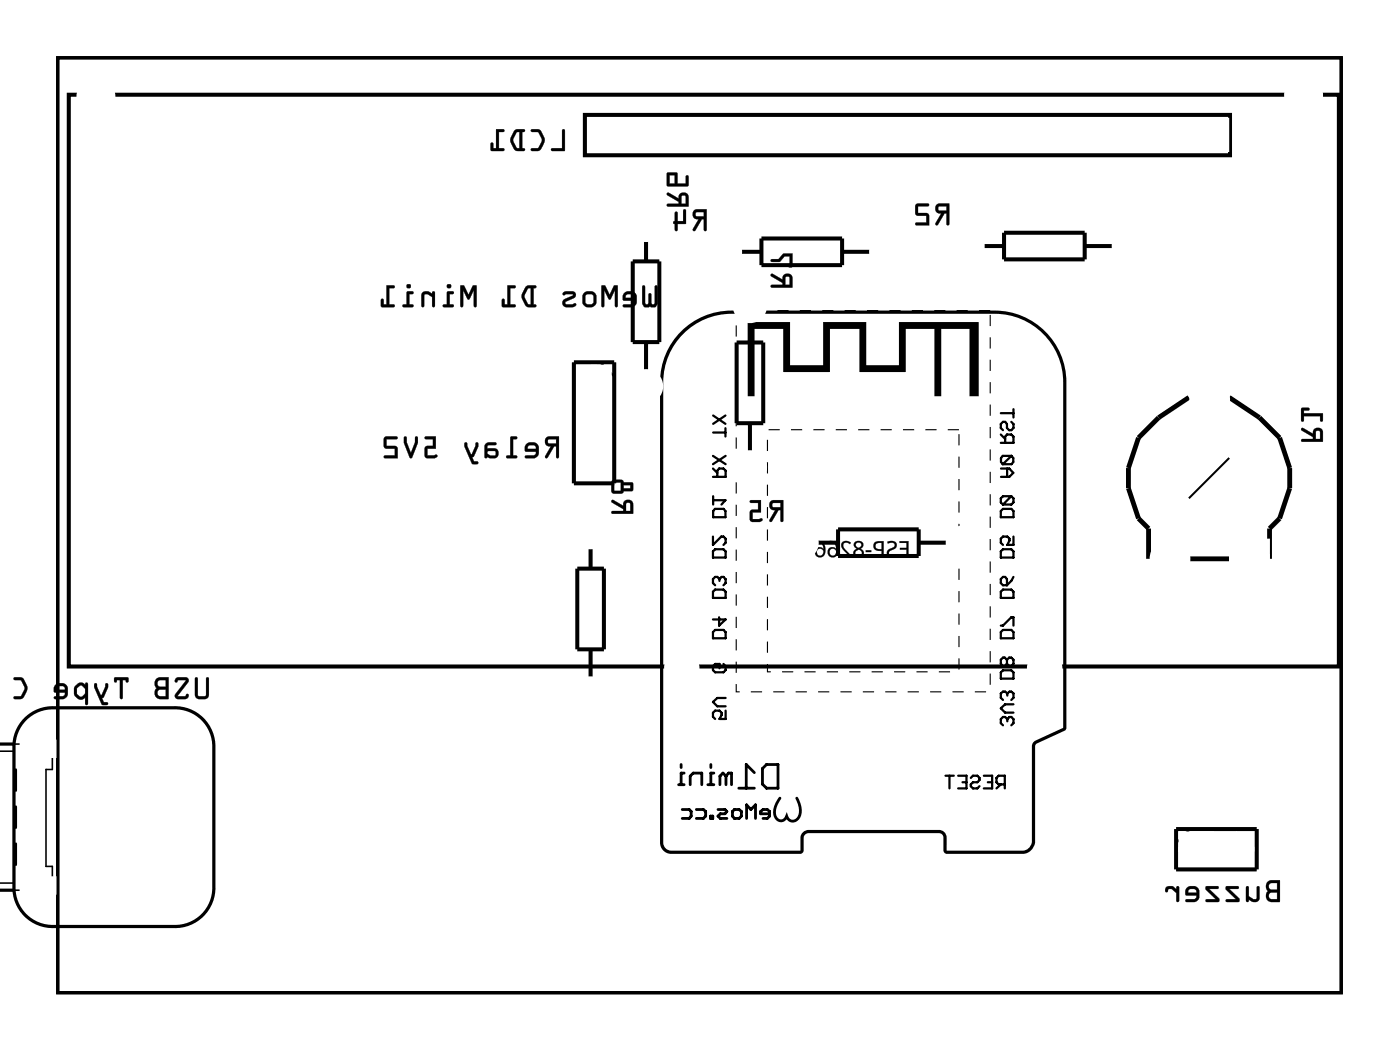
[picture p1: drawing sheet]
<svg xmlns="http://www.w3.org/2000/svg" width="88mm" height="66mm" viewBox="0 0 88 66" stroke-linecap="round" stroke-linejoin="round" font-family="sans-serif">
<path d="M3.6 3.6h80.9v58.9h-80.9zM-.1 46.8h1M-.1 56h1M1.6 45.3a2.44 2.44 0 0 1 1.8-.7h7.6a2.44 2.44 0 0 1 2.5 2.5v8.7a2.44 2.44 0 0 1-2.5 2.5h-7.6a2.44 2.44 0 0 1-2.5-2.5v-8.7a2.44 2.44 0 0 1 .7-1.8z" fill="none" stroke="#000" stroke-width=".2"/>
<g fill="#000">
<path d="M47.1 20.3h2.7v2.7h2.1v-2.7h2.7v2.7h2v-2.7h5.1v4.6h-.6v-4.2h-1.8v4.2h-.4v-4.2h-1.8v2.7h-3v-2.7h-1.8v2.7h-3v-2.7h-1.8v4.2h-.4z"/>
<path d="M35.4 8.2v1.1h-.6v.2h.8v-1.3zM33.5 8.2v.1h.4l.2 .5-.2 .5-.5 .1 .1 .1h.4a.81 .81 0 0 0 .4-.9l-.3-.4zM32.6 8.3h.1v1h-.2l-.2-.4zM32.4 8.2a.82 .82 0 0 0 0 1.2l.6 .1 .1-.1-.2-.1v-1h.1l.1-.1-.5-.1zM31.3 8.1v1.2h-.2v-.3h-.1l-.1 .5h.8v-.2h-.3v-1h.3l.1-.1z"/>
<path d="M35.4 8.2v1.1h-.6a.1 .1 0 0 0-.1 .1 .1 .1 0 0 0 .1 .1h.8v-1.3zM35.4 8.2h.2v1.3h-.8v-.2h.6zM33.5 8.2v.1l.4 .1 .2 .4-.2 .5h-.4a.1 .1 0 0 0-.1 .1 .1 .1 0 0 0 .1 .1l.6-.1 .2-.6-.3-.6zM33.5 8.2h.5l.3 .4a.8 .8 0 0 1-.4 .9h-.4v-.1l.4-.1 .2-.5-.2-.5h-.4zM32.5 8.4l.2-.1v1h-.2l-.2-.4v-.2zM32.6 8.3l-.3 .6 .2 .4h.2v-1zM32.4 8.2l-.3 .5 .1 .3 .3 .5h.5a.1 .1 0 0 0 .1-.1 .11 .11 0 0 0-.2-.1v-1h.2v-.1l-.5-.1zM32.4 8.2l.2-.1 .5 .1-.1 .1h-.1v1l.2 .1-.1 .1h-.5l-.1-.1-.2-.6zM31.3 8.1v1.2h-.2v-.2a.1 .1 0 0 0-.1-.1 .1 .1 0 0 0-.1 .1l.1 .4h.7a.1 .1 0 0 0 .1-.1 .1 .1 0 0 0-.1-.1h-.3v-1h.3a.1 .1 0 0 0 .1-.1 .1 .1 0 0 0-.1-.1zM31.3 8.1l.5 .1-.1 .1h-.3v1h.3v.2l-.8-.1 .1-.4h.1v.3h.2z"/>
<path d="M40.5 18v1.1l.1 .2h.7l.1-.2v-1.1h-.1l-.1 .1v1.1l-.2-.1v-.6h-.1v.6l-.2 .1-.1-1.1zM39.5 18.6l.3-.1 .1 .3h-.5zM39.3 18.4l-.1 .3 .1 .2h.6v.1l-.1 .2h-.5v.1h.5l.3-.2a.63 .63 0 0 0-.2-.7l-.3-.1zM37.9 18v1.3l.2-.1v-.9l.3 .6 .3-.6v.9l.2 .1v-1.3h-.2l-.3 .6-.3-.6zM36.9 18.6l.3-.1 .2 .1v.4l-.1 .1-.3 .1-.1-.1zM36.8 18.4l-.1 .3v.3l.1 .2 .5 .1 .2-.2a.63 .63 0 0 0-.1-.7l-.4-.1zM35.5 18.4v.2l.2-.1h.4l-.5 .3a.27 .27 0 0 0-.2 .3 .27 .27 0 0 0 .3 .2l.6-.1-.1-.1-.1 .1-.5-.1 .1-.1 .4-.2a.23 .23 0 0 0 .2-.3 .23 .23 0 0 0-.2-.2h-.5zM33.3 18.2l.1-.1v1.1l-.2-.1-.2-.4zM33.1 18.1a.82 .82 0 0 0 0 1.2h.6l.1-.1h-.2v-1.1h.2v-.1h-.5zM32 18v1.2h-.2v-.3l-.1-.1-.1 .5h.8v-.1h-.3v-1.1h.3l.1-.1zM29 18v1.3l.2-.1v-.9l.3 .6 .3-.6v.9l.2 .1v-1.3h-.2l-.3 .6-.3-.6zM28.1 18a.15 .15 0 0 0 .3 0 .15 .15 0 0 0-.3 0zM28.2 18.4v.8h-.3v.1h.6l.1-.1h-.3v-.7h.2l.1-.1zM26.6 18.4l-.1 .2 .1 .7h.1v-.7l.1-.1 .4 .2v.6h.2v-.9h-.2v.1l-.3-.2zM25.6 18a.15 .15 0 0 0 .3 0 .15 .15 0 0 0-.3 0zM25.6 18.4v.8h-.2v.1h.6v-.1h-.2v-.7h.2v-.1zM24.4 18l-.1 1.2h-.1v-.3l-.2-.1v.5h.8v-.1h-.3v-1.1h.3l.1-.1z"/>
<path d="M40.5 18l-.1 1.1 .2 .2h.7l.1-.2v-1a.1 .1 0 0 0-.1-.1 .1 .1 0 0 0-.1 .1v1.1l-.2-.1v-.6a.1 .1 0 0 0-.1-.1 .1 .1 0 0 0-.1 .1l.1 .6-.2 .1-.1-1.1zM40.5 18l.1 .1 .1 1.1 .2-.1v-.6h.1v.6l.2 .1 .1-1.1v-.1h.1v1.1l-.1 .2h-.7l-.1-.2zM39.5 18.6l.3-.1 .1 .3h-.5zM39.5 18.6l-.1 .2h.5l-.1-.3zM39.3 18.4l-.1 .3 .1 .2h.6l-.1 .2-.5 .1a.1 .1 0 0 0-.1 0 .1 .1 0 0 0 .1 .1h.5l.3-.2a.64 .64 0 0 0-.2-.7l-.3-.1zM39.3 18.4l.3-.1a.41 .41 0 0 1 .5 .4v.4l-.1 .2h-.7v-.1h.5l.1-.2v-.1h-.6l-.1-.2zM37.9 18v1.2a.1 .1 0 0 0 .1 .1 .1 .1 0 0 0 .1-.1v-.9l.3 .6 .3-.6v.9a.1 .1 0 0 0 .1 .1 .1 .1 0 0 0 .1-.1v-1.2h-.2l-.3 .6-.3-.6zM37.9 18h.2l.3 .6 .3-.6h.2v1.3l-.2-.1v-.9l-.3 .6-.3-.6v.9l-.2 .1zM36.9 18.6l.3-.1 .2 .1v.4l-.1 .1-.3 .1-.1-.1zM36.9 18.6v.5l.1 .1h.3l.1-.2v-.4l-.2-.1zM36.8 18.4l-.1 .3v.3l.1 .3h.5l.3-.2a.64 .64 0 0 0-.2-.7l-.4-.1zM36.8 18.4l.2-.1a.41 .41 0 0 1 .6 .4l-.1 .5-.2 .1h-.3l-.3-.2v-.4zM35.5 18.4v.2l.2-.1h.4l-.5 .3a.28 .28 0 0 0-.2 .3 .28 .28 0 0 0 .3 .2h.4l.2-.1a.14 .14 0 0 0-.1-.1 .14 .14 0 0 0-.1 .1l-.4-.1h-.1l.5-.3a.23 .23 0 0 0 .2-.3 .23 .23 0 0 0-.2-.2h-.5zM35.5 18.4h.1l.5-.1a.22 .22 0 0 1 .2 .2 .22 .22 0 0 1-.2 .3l-.4 .2-.1 .1 .5 .1 .1-.1 .1 .1-.6 .1a.27 .27 0 0 1-.3-.2 .27 .27 0 0 1 .2-.3l.5-.3h-.4l-.2 .1zM33.2 18.2l.2-.1v1.1l-.2-.1-.1-.3v-.3zM33.3 18.1l-.3 .6 .2 .4 .2 .1v-1.1zM33.1 18l-.2 .6v.2l.3 .5h.5a.1 .1 0 0 0 .1-.1 .1 .1 0 0 0-.1 0l-.1-1.1h.2v-.1h-.5zM33.1 18.1l.2-.1h.5v.1h-.2v1.1h.2l-.1 .1h-.5l-.1-.1-.2-.5zM32 18v1.2h-.2v-.3a.1 .1 0 0 0-.1-.1 .1 .1 0 0 0-.1 .1l.1 .4h.7a.1 .1 0 0 0 .1-.1 .1 .1 0 0 0-.1 0h-.3v-1.1h.3a.1 .1 0 0 0 .1 0 .1 .1 0 0 0-.1-.1zM32 18h.5l-.1 .1h-.3v1.1h.3v.1h-.8l.1-.5 .1 .1v.3h.2zM29 18v1.2a.1 .1 0 0 0 .1 .1 .1 .1 0 0 0 .1-.1v-.9l.3 .6 .3-.6v.9a.1 .1 0 0 0 .1 .1 .1 .1 0 0 0 .1-.1v-1.2h-.2l-.3 .6-.3-.6zM29 18h.2l.3 .6 .3-.6h.2v1.3l-.1-.1-.1-.9-.3 .6-.3-.6v.9l-.2 .1zM28.1 18a.15 .15 0 0 0 .3 0 .15 .15 0 0 0-.3 0zM28.2 18a.13 .13 0 0 1 .2 0 .13 .13 0 0 1-.2 0zM28.2 18.4v.8h-.2a.1 .1 0 0 0-.1 0 .1 .1 0 0 0 .1 .1h.5a.1 .1 0 0 0 .1-.1 .1 .1 0 0 0-.1 0h-.2v-.7h.2a.1 .1 0 0 0 .1-.1 .1 .1 0 0 0-.1-.1zM28.2 18.4h.4l-.1 .1h-.2v.7h.3l-.1 .1h-.6v-.1h.3zM26.6 18.4l-.1 .2v.6a.1 .1 0 0 0 .1 .1 .1 .1 0 0 0 .1 0v-.7l.2-.1 .3 .2v.5a.1 .1 0 0 0 .1 .1 .1 .1 0 0 0 .1-.1v-.8h-.2v.1l-.3-.2zM26.6 18.4h.4l.2 .1v-.1h.2v.9h-.2v-.6l-.3-.2-.2 .1v.7h-.1l-.1-.7zM25.6 18a.15 .15 0 0 0 .3 0 .15 .15 0 0 0-.3 0zM25.6 18a.15 .15 0 0 1 .3 0 .15 .15 0 0 1-.3 0zM25.6 18.4v.8h-.2a.1 .1 0 0 0-.1 0 .1 .1 0 0 0 .1 .1h.6a.1 .1 0 0 0 .1-.1 .1 .1 0 0 0-.1 0h-.2v-.7h.2a.1 .1 0 0 0 .1-.1 .1 .1 0 0 0-.1-.1zM25.6 18.4h.4v.1h-.2v.7h.2v.1h-.6v-.1h.2zM24.3 18v1.2h-.1v-.3a.1 .1 0 0 0-.1-.1 .1 .1 0 0 0-.1 .1v.4h.8a.1 .1 0 0 0 .1-.1 .1 .1 0 0 0-.1 0h-.3v-1.1h.3a.1 .1 0 0 0 .1 0 .1 .1 0 0 0-.1-.1zM24.4 18h.5l-.1 .1h-.3v1.1h.3v.1h-.8l.1-.5 .1 .1v.3h.2z"/>
<path d="M43 12.3l.2 .1v.4h-.3zM42.9 12.3v.5h.3v-.4zM42 12.1v.2l.8 .4v.1h-.7a.1 .1 0 0 0-.1 .1 .1 .1 0 0 0 .1 .1h1.3v-.6a.32 .32 0 0 0-.4-.3 .32 .32 0 0 0-.2 .4l-.7-.4zM42 12.2l.8 .3a.31 .31 0 0 1 .2-.4 .31 .31 0 0 1 .4 .3v.6h-1.3l-.1-.1 .1-.1h.7v-.1l-.8-.4zM42.2 11h.3v.6h-.3zM42.2 11v.6h.3v-.6zM42 10.9v.7l.1 .1h1.2l.1-.6a.1 .1 0 0 0-.1-.1 .1 .1 0 0 0-.1 .1v.5h-.5v-.7zM42 10.9h.7v.7h.5v-.5l.1-.1 .1 .7h-1.3z"/>
<path d="M43 12.3l.2 .1v.4h-.3zM42 12.2v.1l.8 .4v.1h-.7l-.1 .1 .1 .1h1.3v-.6a.32 .32 0 0 0-.4-.3 .32 .32 0 0 0-.2 .4zM42.2 11h.3v.6h-.3zM42 10.9l.1 .8h1.3l-.1-.7-.1 .1v.5h-.5v-.7z"/>
<path d="M43.8 13.4l.5-.1v.3h-.4zM43.7 13.3a.32 .32 0 0 0 0 .3 .32 .32 0 0 0 .3 .2l-.4 .7h.2l.4-.7h.1v.7h.2v-1.3h-.6zM42.5 13.3v.6l-.1 .1 .1 .1v.4h.1h.1v-.4h.5v-.8l-.1-.1h-.1v.7h-.3v-.5z"/>
<path d="M43.9 13.4l.4-.1v.3h-.4zM43.8 13.4l.1 .2h.4v-.3zM43.7 13.2a.33 .33 0 0 0 0 .4 .33 .33 0 0 0 .3 .2l-.4 .6a.1 .1 0 0 0 .1 .1 .1 .1 0 0 0 .1 0l.4-.7h.1v.7a.1 .1 0 0 0 .1 .1 .1 .1 0 0 0 .1-.1v-1.3h-.6zM43.7 13.3l.8-.1v1.3h-.2v-.7h-.1l-.4 .7h-.1l.3-.7a.32 .32 0 0 1-.3-.2 .32 .32 0 0 1 0-.3zM42.5 13.3v.6l-.1 .1 .1 .1v.4a.1 .1 0 0 0 .1 .1 .1 .1 0 0 0 .1-.1v-.4h.5v-.8a.1 .1 0 0 0-.1-.1 .1 .1 0 0 0-.1 .1v.6h-.3v-.5zM42.5 13.4h.2v.5h.3l.1-.7 .1 .1v.8h-.5v.4h-.1h-.1v-.4l-.1-.1 .1-.1z"/>
<path d="M43.3 20.8a4.3 4.3 0 0 0-1.5 3.3v28.9l.1 .3 .1 .2h.3h8.1l.1-1 .2-.2 .2-.1h8.3l.4 .3v1h4.8h.3l.2-.2 .1-.3v-6.2l.2-.2 1.8-.8v-21.7a4.3 4.3 0 0 0-4.3-4.3h-16.6a4.3 4.3 0 0 0-2.8 1zM43.2 20.6a4.5 4.5 0 0 1 2.9-1.1h16.6a4.5 4.5 0 0 1 4.5 4.6v21.7l-.1 .2-1.9 .9v6.1a.83 .83 0 0 1-.8 .7h-4.8l-.2-.2v-.9l-.2-.2h-8.3l-.2 .2-.1 .9-.2 .2h-8.1a.71 .71 0 0 1-.7-.7v-28.9a4.5 4.5 0 0 1 1.6-3.5z"/>
<path d="M49.5 17.4l.2 .1v.4h-.2zM49.5 17.4v.5h.3l-.1-.4zM48.6 17.3v.1l.7 .4v.1h-.7a.1 .1 0 0 0-.1 .1 .1 .1 0 0 0 .1 .1h1.3v-.6a.32 .32 0 0 0-.3-.3 .32 .32 0 0 0-.3 .4l-.6-.4zM48.6 17.3l.7 .3a.31 .31 0 0 1 .2-.4 .31 .31 0 0 1 .4 .3v.6h-1.3v-.2h.7v-.1l-.7-.4zM48.6 16.3v.2h.5l.3-.4h.3v.6a.11 .11 0 0 0 .1 .1 .11 .11 0 0 0 .1 0v-.8h-.6l-.3 .3zM48.6 16.3h.4l.4-.3h.5v.8a.1 .1 0 0 1-.1 0 .1 .1 0 0 1 0-.1v-.6h-.4l-.3 .4h-.5z"/>
<path d="M49.5 17.4l.2 .1v.4h-.2zM48.6 17.3v.1l.7 .4v.1h-.7v.2h1.3v-.6a.32 .32 0 0 0-.3-.3 .32 .32 0 0 0-.3 .4zM48.6 16.3v.2h.5l.3-.4h.3v.6a.09 .09 0 0 0 0 .1 .09 .09 0 0 0 .1 0h.1v-.8h-.6l-.3 .3z"/>
<path d="M59.1 13h.5v.3h-.4zM59 12.9a.32 .32 0 0 0-.1 .4 .32 .32 0 0 0 .4 .1l-.4 .7h.2l.4-.7h.1v.7l.1 .1 .1-1.4h-.6zM57.7 12.9v.6l.1 .1h.6v.4h-.7v.1l.8 .1v-.7l-.7-.1v-.4h.6l.1-.1z"/>
<path d="M59.1 13h.5v.3l-.4-.1zM59.1 13l.1 .3h.4v-.3zM59 12.9a.33 .33 0 0 0-.1 .4 .33 .33 0 0 0 .4 .1l-.4 .6a.11 .11 0 0 0 .1 .2 .1 .1 0 0 0 .1-.1l.4-.7h.1v.7a.1 .1 0 0 0 .1 .1 .1 .1 0 0 0 .1-.1v-1.3h-.6zM59 12.9l.8-.1-.1 1.4-.1-.1v-.7h-.1l-.4 .7h-.2l.4-.7a.32 .32 0 0 1-.3-.1 .32 .32 0 0 1 0-.4zM57.7 12.9v.6l.7 .1v.4h-.7a.1 .1 0 0 0-.1 .1 .1 .1 0 0 0 .1 .1h.8v-.7l-.7-.1v-.4h.6a.1 .1 0 0 0 .1-.1 .1 .1 0 0 0-.1-.1zM57.7 12.9h.8l-.1 .1h-.6v.4l.7 .1v.7l-.8-.1v-.1h.7v-.4h-.6l-.1-.1z"/>
<path d="M3.6 3.6v58.9h80.9v-58.9zM3.6 3.6h80.9v58.9h-80.9z"/>
<path d="M34.5 27.7l.5-.1v.3h-.4zM34.4 27.5a.32 .32 0 0 0 0 .4 .32 .32 0 0 0 .3 .2l-.4 .7h.2l.4-.7h.1v.7h.2v-1.3h-.6zM33.3 28.1l.4-.1 .1 .3h-.6zM33.2 27.9l-.1 .3v.2h.7v.1l-.2 .2h-.5v.1h.6l.2-.2a.63 .63 0 0 0-.2-.7l-.3-.1zM32.2 27.5l-.1 1.2h-.2v.1h.6l.1-.1h-.3v-1.1h.2l.1-.1zM30.7 28.4h.5v.2l-.3 .1-.2-.1zM30.6 27.9l-.1 .2v.7h.6a.32 .32 0 0 0 .3-.3 .32 .32 0 0 0-.3-.3h-.4v-.1l.1-.1h.4v-.1zM29.3 27.9v.2l.4 1.1h.4v-.1l-.2-.1-.2-.2 .2-.1 .2-.6v-.2h-.1l-.3 .7-.3-.7zM26.8 27.5v.1h.5v.5h-.5v.6l.1 .1h.5l.1-.1v-.1l-.6 .1v-.5h.6v-.7zM25.5 27.5l-.1 .4 .4 .9h.1l.4-.9v-.4h-.1l-.1 .3-.2 .7-.3-.7v-.3zM24.2 27.5v.6l.2 .1h.5v.5h-.6l-.1 .1h.9l-.1-.7h-.6v-.5h.6v-.1z"/>
<path d="M34.5 27.7l.5-.1v.3h-.4zM34.5 27.7l.1 .2h.4v-.3zM34.4 27.5a.33 .33 0 0 0-.1 .4 .33 .33 0 0 0 .4 .2l-.4 .6a.1 .1 0 0 0 .1 .1 .1 .1 0 0 0 .1 0l.4-.7h.1v.7a.1 .1 0 0 0 .1 .1 .1 .1 0 0 0 .1-.1v-1.3h-.6zM34.4 27.6l.8-.1v1.3h-.2v-.7h-.1l-.4 .7h-.2l.4-.7a.32 .32 0 0 1-.3-.2 .32 .32 0 0 1 0-.3zM33.3 28.1l.4-.1 .1 .3h-.6zM33.3 28.1l-.1 .2h.6l-.1-.3zM33.2 27.9l-.1 .3v.2h.7l-.1 .2-.5 .1a.1 .1 0 0 0-.1 .1 .1 .1 0 0 0 .1 .1l.5-.1 .2-.2a.64 .64 0 0 0-.2-.7l-.3-.1zM33.2 28l.2-.1a.41 .41 0 0 1 .5 .3v.4l-.1 .2h-.7v-.1h.5l.2-.2v-.1h-.7v-.2zM32.2 27.5l-.1 1.2h-.1a.1 .1 0 0 0-.1 .1 .1 .1 0 0 0 .1 .1h.5a.1 .1 0 0 0 .1-.1 .1 .1 0 0 0-.1-.1h-.2v-1.1l.2 .1a.1 .1 0 0 0 .1-.1 .1 .1 0 0 0-.1-.1zM32.2 27.5h.4l-.1 .1h-.2v1.1h.3l-.1 .1h-.6v-.1h.3zM30.7 28.4h.5v.2l-.3 .1-.2-.1zM30.7 28.4v.2l.2 .1 .3-.1v-.2zM30.6 27.9l-.1 .2v.7a.09 .09 0 0 0 .1 .1 .09 .09 0 0 0 .1-.1l.4 .1a.33 .33 0 0 0 .3-.4 .33 .33 0 0 0-.3-.3h-.4v-.1l.5-.1a.1 .1 0 0 0 .1-.1 .1 .1 0 0 0-.1-.1zM30.6 27.9h.6v.1h-.4l-.1 .1v.1h.4a.31 .31 0 0 1 .3 .3 .31 .31 0 0 1-.3 .3h-.6v-.7zM29.3 27.9l-.1 .2 .5 1.1h.3a.1 .1 0 0 0 .1-.1 .1 .1 0 0 0-.1-.1h-.1l-.2-.2 .2-.1 .2-.8a.1 .1 0 0 0-.1-.1 .1 .1 0 0 0-.1 .1l-.2 .7-.3-.7zM29.3 27.9h.1l.3 .7 .3-.7h.1v.2l-.2 .6-.2 .1 .2 .3h.2v.1h-.4l-.4-1.1zM26.8 27.5v.1h.5v.5h-.5v.6l.1 .2 .6-.1a.09 .09 0 0 0 .1-.1 .11 .11 0 0 0-.2-.1l-.5 .1v-.5l.6 .1v-.8zM26.8 27.5h.7v.7h-.6v.5l.6-.1v.2h-.6l-.1-.1v-.6h.5v-.5h-.5zM25.5 27.5l-.1 .4 .5 1 .4-1v-.3a.1 .1 0 0 0-.1-.1 .1 .1 0 0 0-.1 .1v.2l-.2 .7-.3-.7v-.3zM25.5 27.5h.1v.3l.3 .7 .3-.7v-.3h.1v.4l-.4 .9h-.1l-.4-.9zM24.2 27.5v.7h.7v.5h-.6a.1 .1 0 0 0-.1 .1 .1 .1 0 0 0 .1 .1h.8l-.1-.8h-.6v-.5l.6 .1a.1 .1 0 0 0 .1-.1 .1 .1 0 0 0-.1-.1zM24.2 27.5h.8v.1h-.7v.5h.7l.1 .7h-.9l.1-.1h.6v-.5h-.5l-.2-.1z"/>
<path d="M39.5 31.7h.2v.5h-.3zM39.5 31.7l-.1 .5h.3v-.5zM38.5 31.5v.1l.8 .4v.2h-.7a.1 .1 0 0 0-.1 .1 .1 .1 0 0 0 .1 .1l1.3-.1v-.6a.32 .32 0 0 0-.4-.2 .32 .32 0 0 0-.2 .3l-.7-.3zM38.5 31.5l.8 .4a.31 .31 0 0 1 .2-.4 .31 .31 0 0 1 .4 .2v.6h-1.3h-.1l.1-.1h.7v-.2l-.7-.4zM38.7 30.4h.4v.5h-.4zM38.7 30.4v.5h.4v-.5zM39.3 30.5h.4v.2h-.4zM39.3 30.5v.2h.4v-.2zM38.6 30.2l-.1 .7 .1 .2h.5l.2-.2h.6l-.1-.5h-.5l-.2-.2zM38.6 30.3l.5-.1 .2 .2h.5l.1 .5h-.6l-.1 .2h-.6l-.1-.2z"/>
<path d="M39.5 31.7h.2v.5h-.3zM38.5 31.5l.1 .1 .7 .4v.2h-.7l-.1 .1h.1h1.3v-.6a.32 .32 0 0 0-.4-.2 .32 .32 0 0 0-.2 .3zM38.7 30.4h.4v.5h-.4zM39.3 30.5h.4v.2h-.4zM38.6 30.3l-.1 .6 .1 .2h.5l.2-.2h.6l-.1-.5h-.5l-.2-.2z"/>
<path d="M48.7 31.7h.5v.2h-.5zM48.5 31.6a.32 .32 0 0 0 0 .3 .32 .32 0 0 0 .3 .2l-.3 .7h.1l.4-.7h.2v.7l.1 .1v-1.4h-.6zM47.3 31.5v.2h.5v.4h-.5l-.1 .6 .2 .2 .5-.1h.1v-.2l-.6 .1v-.4h.5v-.8z"/>
<path d="M48.7 31.7h.5v.2h-.5zM48.7 31.7v.2h.5v-.2zM48.5 31.6a.33 .33 0 0 0 0 .3 .33 .33 0 0 0 .3 .2l-.3 .6a.1 .1 0 0 0 0 .2 .1 .1 0 0 0 .1-.1l.4-.7h.2v.7a.1 .1 0 0 0 .1 .1 .1 .1 0 0 0 .1-.1l-.1-1.3h-.6zM48.6 31.6l.7-.1v1.3h-.1v-.7h-.2l-.4 .7h-.1l.4-.7a.32 .32 0 0 1-.4-.1 .32 .32 0 0 1 .1-.4zM47.3 31.5v.2h.5v.4h-.5l-.1 .6 .2 .2 .6-.1a.09 .09 0 0 0 0-.1 .09 .09 0 0 0-.1-.1l-.5 .1v-.4h.5v-.8zM47.3 31.5h.6v.8l-.5-.1v.5l.6-.1v.2h-.6l-.1-.1v-.6h.5v-.4l-.5-.1z"/>
<path d="M56.7 34.1v.1h.4v.3h-.4v.1h.4v.4h-.4v.1h.5v-1zM55.9 34.1v.1h.1a.21 .21 0 0 1 .4 .1 .19 .19 0 0 1-.3 .2 .32 .32 0 0 0-.2 .5 .32 .32 0 0 0 .5 .1l.1-.1v-.1l-.1 .1a.23 .23 0 0 1-.4-.2 .23 .23 0 0 1 .3-.2l.1-.1a.31 .31 0 0 0 0-.4 .31 .31 0 0 0-.4 0zM55.1 34.1a.35 .35 0 0 0 0 .5 .35 .35 0 0 0 .4 .1v.4h.2v-1zM55.2 34.2h.3v.4a.24 .24 0 0 1-.3-.1 .24 .24 0 0 1 0-.3zM54.5 34.6v.1h.4v-.1zM53.9 34.1a.25 .25 0 0 0 .1 .4 .28 .28 0 0 0-.1 .5 .28 .28 0 0 0 .4 0 .28 .28 0 0 0-.1-.5 .29 .29 0 0 0 .1-.4 .29 .29 0 0 0-.4 0zM53.9 34.8a.21 .21 0 0 1 .4 0 .21 .21 0 0 1-.4 0zM53.9 34.3a.2 .2 0 0 1 .4 0 .2 .2 0 0 1-.4 0zM53.1 34.1a.42 .42 0 0 0 .2 .6l.2 .3h-.5v.1h.6l-.2-.4a.27 .27 0 0 1-.3-.3 .27 .27 0 0 1 .3-.2l.1 .1 .1-.1-.2-.1zM52.2 34.1l.1 .1a.33 .33 0 0 1 .4 .4 .32 .32 0 0 0-.5 0 .32 .32 0 0 0 .2 .5 .32 .32 0 0 0 .4-.3 .52 .52 0 0 0 0-.5 .52 .52 0 0 0-.6-.2zM52.2 34.8a.25 .25 0 0 1 .5 0 .25 .25 0 0 1-.5 0zM51.4 34.1l.1 .1a.33 .33 0 0 1 .4 .4 .32 .32 0 0 0-.5 0 .32 .32 0 0 0 .2 .5 .32 .32 0 0 0 .4-.3 .52 .52 0 0 0-.1-.5 .52 .52 0 0 0-.5-.2zM51.4 34.8a.25 .25 0 0 1 .5 0 .25 .25 0 0 1-.5 0z"/>
<path d="M56.7 34.1v.1h.4v.3h-.4v.1h.4v.4h-.4v.1h.5v-1zM56.7 34.1h.5v1h-.5v-.1h.4v-.4h-.4v-.1h.4v-.3h-.4zM55.9 34.1v.1h.2a.18 .18 0 0 1 .3 .1 .18 .18 0 0 1-.3 .2 .32 .32 0 0 0-.2 .5 .32 .32 0 0 0 .5 .1l.1-.1v-.1l-.1 .1a.22 .22 0 0 1-.4-.2 .22 .22 0 0 1 .3-.2h.1a.3 .3 0 0 0 0-.5 .3 .3 0 0 0-.4 0zM55.9 34.1h.1a.3 .3 0 0 1 .4 0 .3 .3 0 0 1-.1 .4l-.1 .1a.22 .22 0 0 0-.2 .3 .22 .22 0 0 0 .4 .1l.1-.1v.1a.34 .34 0 0 1-.5 0 .34 .34 0 0 1 0-.4h.1a.22 .22 0 0 0 .2-.1 .22 .22 0 0 0 0-.3h-.4zM55.1 34.1a.35 .35 0 0 0 0 .5 .35 .35 0 0 0 .4 .1v.4h.2v-1zM55.1 34.1h.6v1h-.2v-.4a.35 .35 0 0 1-.4-.1 .35 .35 0 0 1 0-.5zM55.2 34.2h.3v.4a.24 .24 0 0 1-.3-.1 .24 .24 0 0 1 0-.3zM55.2 34.2a.25 .25 0 0 0 0 .3 .25 .25 0 0 0 .3 .1v-.4zM54.5 34.6v.2h.4v-.2zM54.5 34.6h.4v.1h-.4zM53.9 34.1a.25 .25 0 0 0 .1 .4 .29 .29 0 0 0-.1 .5 .29 .29 0 0 0 .4 0 .29 .29 0 0 0-.1-.5 .29 .29 0 0 0 .1-.4 .29 .29 0 0 0-.4 0zM53.9 34.1a.28 .28 0 0 1 .4 0 .28 .28 0 0 1-.1 .4v.1a.28 .28 0 0 1 .1 .4 .28 .28 0 0 1-.4 0 .28 .28 0 0 1 .1-.5 .24 .24 0 0 1-.1-.4zM53.9 34.8a.21 .21 0 0 1 .4 0 .21 .21 0 0 1-.4 0zM53.9 34.8a.22 .22 0 0 0 .4 0 .22 .22 0 0 0-.4 0zM53.9 34.3a.15 .15 0 0 1 .3 0 .15 .15 0 0 1-.3 0zM53.9 34.3a.17 .17 0 0 0 .3 0 .17 .17 0 0 0-.3 0zM53.1 34.1a.44 .44 0 0 0 .2 .6l.2 .3h-.6v.1h.7v-.1l-.2-.3a.27 .27 0 0 1-.3-.3 .27 .27 0 0 1 .3-.2l.1 .1 .1-.1-.2-.2zM53.1 34.1h.3l.2 .1-.1 .1a.25 .25 0 0 0-.4-.1 .25 .25 0 0 0 .2 .4l.3 .4v.1h-.6v-.1h.5l-.2-.3a.44 .44 0 0 1-.2-.6zM52.2 34.1v.1h.1a.33 .33 0 0 1 .4 .4 .33 .33 0 0 0-.5 0 .33 .33 0 0 0 .2 .5 .33 .33 0 0 0 .4-.3 .53 .53 0 0 0 0-.5 .53 .53 0 0 0-.6-.2zM52.2 34.1a.52 .52 0 0 1 .6 .4 .52 .52 0 0 1-.3 .6 .32 .32 0 0 1-.4-.5 .32 .32 0 0 1 .6 0 .34 .34 0 0 0-.5-.4zM52.2 34.8a.25 .25 0 0 1 .5 0 .25 .25 0 0 1-.5 0zM52.2 34.8a.25 .25 0 0 0 .5 0 .25 .25 0 0 0-.5 0zM51.4 34.1v.1h.1a.33 .33 0 0 1 .4 .4 .33 .33 0 0 0-.5 0 .33 .33 0 0 0 .1 .5 .33 .33 0 0 0 .5-.3 .53 .53 0 0 0 0-.5 .53 .53 0 0 0-.6-.2zM51.4 34.1a.52 .52 0 0 1 .6 .4 .52 .52 0 0 1-.3 .6 .32 .32 0 0 1-.4-.5 .32 .32 0 0 1 .6 0 .34 .34 0 0 0-.5-.4zM51.4 34.8a.25 .25 0 0 1 .5 0 .25 .25 0 0 1-.5 0zM51.4 34.8a.25 .25 0 0 0 .5 0 .25 .25 0 0 0-.5 0z"/>
<path d="M82.9 27.1l.2 .1 .1 .4h-.3zM82.9 27.1v.5h.3v-.4zM82 27v.1l.7 .4v.1h-.6a.1 .1 0 0 0-.1 .1 .1 .1 0 0 0 .1 .1h1.2v-.6a.32 .32 0 0 0-.3-.3 .32 .32 0 0 0-.3 .4l-.6-.4zM82 27l.7 .3a.31 .31 0 0 1 .3-.4 .31 .31 0 0 1 .3 .3v.6h-1.2h-.1v-.2h.7v-.1l-.7-.4zM82 25.7v.8a.1 .1 0 0 0 .1 .1 .1 .1 0 0 0 0-.1v-.3h1.1v.3a.1 .1 0 0 0 0 .1 .1 .1 0 0 0 .1-.1v-.5h-1.2v-.2l.3 .1a.1 .1 0 0 0 .1-.1 .1 .1 0 0 0-.1-.1zM82 25.7h.5l-.1 .1h-.3v.2h1.2v.5h-.1v-.3h-1.1v.3h-.1z"/>
<path d="M82.9 27.1l.3 .1v.4h-.3zM82 27v.1l.7 .4v.1h-.7v.2h.1h1.2v-.6a.32 .32 0 0 0-.3-.3 .32 .32 0 0 0-.3 .4zM82 25.7v.8h.1v-.3h1.1v.3h.1v-.5h-1.2v-.2h.3l.1-.1z"/>
<path d="M12.3 42.7v1.1l.1 .2h.6l.2-.3v-1l-.2-.1v.1v1.1h-.5v-.1v-1zM11.1 42.7l-.1 .2 .1 .1 .2-.2h.4l-.6 .9-.1 .2 .2 .1h.5l.2-.1-.1-.2-.1 .1h-.5l.6-.8 .1-.2-.2-.2zM10 43.5l.4-.1v.4h-.4zM10 42.9l.4-.1v.4h-.4zM9.8 42.7l-.1 .4 .2 .2a.4 .4 0 0 0-.1 .4 .4 .4 0 0 0 .3 .3h.5v-1.3l-.5-.1zM7.2 42.7v.3l.1-.1 .1-.1h.2v1.1l.1 .1v-1.2h.2v.1l.1 .1 .1-.3zM6 43l-.1 .3 .5 1 .4 .1v-.2h-.3l-.1-.3h.1l.3-.6v-.2l-.1-.1-.4 .8-.2-.7zM4.8 43.2l-.1 .4 .2 .4a.33 .33 0 0 0 .5-.1v.4l.1 .1v-1.4h-.1v.1a.38 .38 0 0 0-.6 .1zM4.9 43.3l.2-.2 .3 .3v.3l-.2 .2-.4-.2zM3.6 43.2h.4l.1 .2h-.5zM3.5 43.1l-.1 .2v.3h.7v.1l-.2 .1h-.5v.2h.6l.2-.2a.63 .63 0 0 0-.1-.8h-.4zM.9 42.7v.1h.4l.2 .5-.2 .5-.4 .1v.1h.4a.81 .81 0 0 0 .4-.9l-.3-.4z"/>
<path d="M12.3 42.7v1l.1 .2 .1 .1h.5l.1-.2 .1-1.1a.1 .1 0 0 0-.1-.1 .1 .1 0 0 0-.1 .1v1.1h-.5v-.1v-1zM12.3 42.7h.1l.1 1v.1h.5v-1.1v-.1l.1 .1 .1 1-.2 .3h-.5l-.2-.2zM11.1 42.7l-.1 .2a.13 .13 0 0 0 .1 0 .13 .13 0 0 0 .2-.1h.4l-.7 .9a.21 .21 0 0 0 0 .2 .21 .21 0 0 0 .2 .1h.5l.2-.2a.13 .13 0 0 0-.1-.1 .13 .13 0 0 0-.1 .1h-.5l.7-.8v-.3l-.2-.1zM11.1 42.7l.6-.1 .2 .2-.1 .2-.6 .8h.5l.1-.1 .1 .2-.2 .1h-.5l-.2-.1 .1-.2 .6-.9h-.4l-.2 .1zM10 43.5l.4-.1v.4h-.4zM10 43.5v.3h.5v-.4zM10 42.9l.4-.1v.4h-.4zM10 42.9v.3h.5v-.4zM9.8 42.7l-.1 .4 .2 .2a.41 .41 0 0 0-.1 .4 .41 .41 0 0 0 .3 .3h.5v-1.4h-.5zM9.8 42.7l.3-.1 .5 .1v1.3h-.5a.39 .39 0 0 1-.3-.3 .39 .39 0 0 1 .1-.4l-.1-.2zM7.2 42.7v.3l.2-.1v-.1h.2l-.1 1.1a.1 .1 0 0 0 .1 .1 .1 .1 0 0 0 .1-.1v-1.1h.2v.1l.1 .1 .1-.3zM7.2 42.7h.9l-.1 .2h-.1v-.1h-.2v1.2l-.1-.1v-1.1h-.2l-.1 .1h-.1zM6 43l-.1 .3 .5 1 .3 .1a.1 .1 0 0 0 .1-.1 .1 .1 0 0 0-.1-.1h-.2l-.1-.3h.1l.3-.8a.1 .1 0 0 0-.1-.1 .1 .1 0 0 0-.1 .1l-.3 .7-.2-.7zM6 43l.1 .1 .2 .7h.1l.3-.8 .1 .1v.2l-.3 .6h-.1l.1 .3h.3v.2l-.4-.1-.5-1zM4.7 43.2v.4l.2 .4a.34 .34 0 0 0 .5-.1v.4a.1 .1 0 0 0 .1 .1 .1 .1 0 0 0 .1-.1l-.1-1.3h-.1v.1a.4 .4 0 0 0-.7 .1zM4.8 43.1a.33 .33 0 0 1 .6 0v-.1h.1v1.4l-.1-.1v-.4a.33 .33 0 0 1-.5 .1l-.2-.4v-.3zM4.9 43.3l.2-.1 .2 .2v.3l-.1 .1-.3-.1zM4.9 43.3l-.1 .4 .2 .2h.2l.2-.2v-.3l-.3-.3zM3.6 43.2h.4l.1 .2h-.5zM3.6 43.2v.2h.5l-.1-.2zM3.5 43.1l-.1 .2v.3h.7l-.1 .2h-.5a.1 .1 0 0 0-.1 .1 .1 .1 0 0 0 .1 .1h.5l.3-.2a.64 .64 0 0 0-.2-.8h-.4zM3.5 43.1l.2-.1a.41 .41 0 0 1 .6 .3l-.1 .5-.1 .1-.6 .1v-.2h.4l.2-.1v-.1h-.7v-.3zM.9 42.7v.1l.4 .1 .2 .4-.2 .5h-.4a.1 .1 0 0 0-.1 .1 .1 .1 0 0 0 .1 .1l.6-.1 .2-.6-.3-.6zM.9 42.7h.5l.3 .4a.8 .8 0 0 1-.4 .9h-.4v-.1l.4-.1 .3-.5-.3-.5h-.4z"/>
<path d="M80 56.2h.5v.4l-.5-.1zM80 55.6h.5v.4h-.5zM79.9 55.5l-.1 .3 .1 .3a.4 .4 0 0 0-.1 .4 .4 .4 0 0 0 .3 .3h.5v-1.4h-.5zM78.5 55.8v1h.1l.1-.2a.38 .38 0 0 0 .3 .2 .38 .38 0 0 0 .3-.3v-.7h-.1v.7l-.1 .1-.4-.2v-.6zM77.2 55.8v.2l.7 .6h-.6l-.1 .2h.9v-.2l-.7-.6h.6v-.2zM76 55.8v.2l.6 .6h-.6v.2h.8v-.2l-.6-.6h.5l.1-.2zM74.9 56h.4l.1 .2h-.6zM74.8 55.9l-.1 .2v.2l.7 .1v.1l-.2 .1h-.5v.2h.6l.2-.2a.63 .63 0 0 0-.2-.8h-.3zM73.5 55.8l-.1 .3h.2v-.1h.2l.3 .2v.5l.2 .1v-1h-.2v.2l-.2-.2z"/>
<path d="M80 56.2h.5v.4l-.5-.1zM80 56.2v.4h.5v-.4zM80 55.6h.5v.4l-.5-.1zM80 55.6v.4h.5v-.4zM79.8 55.5l-.1 .3 .2 .3a.41 .41 0 0 0-.1 .4 .41 .41 0 0 0 .3 .3h.5v-1.4h-.5zM79.9 55.5l.2-.1h.5v1.4h-.5a.39 .39 0 0 1-.3-.3 .39 .39 0 0 1 .1-.4l-.1-.3zM78.5 55.8v.9l.2 .1v-.2l.1 .1a.34 .34 0 0 0 .6-.2v-.6a.1 .1 0 0 0-.1-.1 .1 .1 0 0 0-.1 .1v.6l-.2 .1-.3-.2v-.6zM78.5 55.8h.2v.6l.3 .2h.2v-.8h.1v.7a.39 .39 0 0 1-.3 .3 .39 .39 0 0 1-.3-.2l-.1 .2-.1-.1zM77.2 55.8v.2l.7 .6h-.6a.1 .1 0 0 0-.1 .1 .1 .1 0 0 0 .1 .1h.8v-.3l-.7-.5h.6a.1 .1 0 0 0 .1-.1 .1 .1 0 0 0-.1-.1zM77.2 55.8h.8v.1h-.6l.7 .7-.1 .2-.8-.1 .1-.1h.6l-.7-.6zM76 55.8v.2l.6 .6h-.6a.1 .1 0 0 0-.1 .1 .1 .1 0 0 0 .1 .1h.8v-.3l-.6-.5h.5a.1 .1 0 0 0 .1-.1 .1 .1 0 0 0-.1-.1zM76 55.8h.7v.1h-.6l.7 .7v.2l-.8-.1v-.1h.6l-.6-.6zM74.9 56h.4l.1 .2h-.6zM74.9 56l-.1 .2h.6l-.1-.2zM74.8 55.9l-.1 .2v.3h.7l-.1 .2h-.5a.1 .1 0 0 0-.1 .1 .1 .1 0 0 0 .1 .1h.5l.2-.2a.64 .64 0 0 0-.2-.8h-.3zM74.8 55.9l.2-.1a.41 .41 0 0 1 .5 .3v.5l-.1 .1-.7 .1v-.2h.5l.2-.1v-.1l-.7-.1v-.2zM73.5 55.8l-.1 .3a.12 .12 0 0 0 .1 .1 .12 .12 0 0 0 .1-.2h.2l.3 .2v.5a.1 .1 0 0 0 .1 .1 .1 .1 0 0 0 .1-.1v-.9h-.2v.2l-.2-.2zM73.5 55.9l.4-.1 .2 .2v-.2h.1v.9h-.1v-.5l-.3-.3-.2 .1-.1 .1h-.1z"/>
</g>
<g fill="none" stroke="#000" stroke-width=".25">
<path d="M4.3 6h80v36h-80zM36.8 7.2h40.7v2.6h-40.7zM39.9 16.5h1.6v5h-1.6zM40.7 15.1v1.4M46.6 15.9h1.4M48 15h5v1.7h-5zM53 15.9h1.9M61.9 15.5h1.4M63.3 14.7h5v1.6h-5zM68.3 15.5h1.9M36.2 22.8h2.5v7.6h-2.5zM36.4 35.8h1.6v5.1h-1.6z"/>
<path d="M37.2 34.4v1.4M40.7 21.5v1.9M46.4 21.6h1.7v5h-1.7zM47.2 20.2v1.4M47.2 26.6v1.9M51.4 34.2h1.4M52.8 33.3h5.1v1.7h-5.1zM57.9 34.2h1.8M37.2 40.9v1.8M74.1 52.2h5.1v2.5h-5.1z"/>
</g>
<path d="M1 48.4v1.4M1 50.8v1.3M1 53.1v1.3" fill="none" stroke="#000" stroke-width=".15"/>
<path d="M-.1 47.3h1M-.1 55.6h1M.9 47.3v-.5h2.4v1.6h-.4v6.1h.4v1.5h-2.4v-.4" fill="none" stroke="#000" stroke-width=".1"/>
<path d="M37.8 22.8l.9 .9M77.4 28.8l-2.5 2.6M75 52.2l-.9 .9" fill="none" stroke="#000" stroke-width=".13"/>
<path d="M46.4 19.5h16v24h-16zM48.3 27h12.1v15.3h-12.1z" fill="none" stroke="#000" stroke-width=".07" stroke-dasharray=".7 .7" stroke-linecap="butt"/>
<g fill="none" stroke="#000" stroke-width=".14">
<path d="M44.9 30h.8v-.4l-.1-.1h-.3l-.1 .1v.4M44.9 33.8v.5l.5-.5h.2l.1 .1v.3l-.1 .1M44.9 37.3l.2-.2h.5l.1 .2v.3h-.8zM44.9 39.8l.2-.1h.5l.1 .1v.4h-.8zM44.9 28.7l.8 .5M44.9 29.5l.3 .3M44.9 31.5h.8l-.3 .3M44.9 26.2l.8 .5M44.9 31.2v.6M44.9 27.2h.8M45 32h.6l.1 .2v.4h-.8v-.4zM45.1 34.6h.5l.1 .1v.4h-.8v-.4z"/>
<path d="M45.3 38.9v.5l.4-.4h-.8M45.3 36.5l.2-.2 .2 .2v.2l-.1 .1M45.3 36.5l-.1-.2h-.1l-.2 .2v.2l.2 .1M45.3 36.5v.1M45.7 27v.5M45.7 26.2l-.8 .5M45.7 28.7l-.8 .5M63 27.9h.8v-.4l-.1-.1h-.3l-.1 .1v.4M63 37.3l.2-.2h.5l.1 .2v.3h-.8zM63 39.4h.2l.5-.5h.1v.5M63 39.8l.2-.1h.5l.1 .1v.4h-.8zM63 27.4l.3 .2"/>
<path d="M63 26h.8M63.1 29.5h.5l.2 .3-.2 .2h-.5M63.2 32h.5l.1 .2v.4h-.8v-.4zM63.2 34.6h.5l.1 .1v.4h-.8v-.4zM63.2 36.3h.1l.1 .2v.3h-.2l-.2-.1v-.2zM63.4 29.5v.5M63.7 26.6l.1 .1v.2l-.1 .2h-.1l-.2-.2v-.2l-.1-.1h-.1l-.2 .1v.2l.2 .2M63.7 31.2l.1 .2v.2l-.1 .2h-.5M63.7 31.2h-.5l-.2 .2v.2l.2 .2M63.7 31.2l-.5 .6M63.7 28.7l-.5 .5M63.7 28.7l.1 .1v.3l-.1 .1h-.5"/>
<path d="M63.7 28.7h-.5l-.1 .1v.3l.1 .1M63.8 25.8v.5M63.8 33.8v.5h-.3l.1-.4-.1-.1h-.3l-.2 .1v.3l.2 .1M63.8 36.3l-.4 .5M45.6 41.8l.1 .1v.3l-.1 .1h-.5l-.2-.1v-.3l.2-.1h.2v.3M45.7 43.9h-.5l-.3 .3 .3 .3h.5M45.7 44.7v.6h-.4l.2-.4-.2-.2h-.2l-.2 .2v.2l.2 .2M59.6 48.8h.5M59.8 48.8v.8M60.4 48.8h.5v.8h-.5M60.6 49.2h.3M61.2 49l.1-.2h.3l.1 .2v.1l-.1 .1h-.3l-.1 .2 .1 .2h.3l.1-.1"/>
<path d="M62 48.8h.5v.8h-.5M62.2 49.2h.3M63 42.3l.2-.1h.5l.1 .1v.4h-.8zM63 49.4l-.2 .2M63.3 49.4h-.4l-.1-.2v-.2l.1-.2h.4v.8M63.4 41.5l.2-.1h.1l.1 .1v.3l-.1 .1h-.1l-.2-.1M63.4 41.5v.3M63.4 41.5l-.2-.1-.2 .1v.3l.2 .1 .2-.1M63.5 43.7l-.2-.2-.3 .2v.2l.2 .2M63.5 45.3l-.2-.2h-.1l-.2 .2v.2l.2 .2M63.5 43.7v.1M63.5 45.3v.1"/>
<path d="M63.5 43.7l.1-.2 .2 .2v.2l-.1 .2M63.5 45.3l.1-.2 .2 .2v.2l-.1 .2M63.8 44.3h-.5l-.3 .3 .3 .3h.5"/>
</g>
<g fill="none" stroke="#000" stroke-width=".18">
<path d="M42.7 49.4h.4M42.9 48.1v.2M43 51h.4l.1 .1v.3l-.1 .1h-.4M43.1 48.7h-.2v.7M43.5 49.4v-.5l.2-.2h.5v.7M43.9 51h.4l.2 .1v.3l-.2 .1h-.4M44.6 49.4h.4M44.8 51.4h.1v.1h-.1zM44.8 48.1v.2M45 48.7h-.2v.7M45.2 51h.5l.1 .1-.1 .1h-.3l-.2 .2 .2 .1h.4M45.7 48.9l.2-.2h.2v.7"/>
<path d="M45.7 48.9v.5M45.7 48.9l-.2-.2-.1 .2v.5M46.1 51.1l.2-.1h.3l.1 .1v.3l-.1 .1h-.3l-.2-.1zM46.5 49.6h1M47 51.5v-.8l.3 .3 .3-.3v.8M47.5 48.6l-.5-.5v1.5M48.3 48.1h.7v1.5h-.7l-.3-.2v-1zM48.5 51.2h-.6v-.1l.2-.1h.2l.2 .1v.3l-.2 .1h-.2M49.1 50.2l-.3 .6v.4l.1 .3 .2 .2 .3-.1 .2-.2 .1 .2 .3 .1 .2-.1 .2-.3v-.5l-.2-.6"/>
</g>
<path d="M74.9 25l-1.9 1.3-1.3 1.3-.6 1.9v1.2l.6 1.9 .7 .7v1.9M74.9 35.2h2.5M77.4 25l1.9 1.3 1.3 1.3 .6 1.9v1.2l-.6 1.9-.6 .7v1.9" fill="none" stroke="#000" stroke-width=".3"/>
<circle cx="37.2" cy="43.7" r=".7" fill="#fff"/>
<circle cx="37.2" cy="43.7" r=".7" fill="none" stroke="#fff" stroke-width=".76" stroke-linecap="butt"/>
<circle cx="37.2" cy="33.5" r=".7" fill="#fff"/>
<circle cx="37.2" cy="33.5" r=".7" fill="none" stroke="#fff" stroke-width=".76" stroke-linecap="butt"/>
<circle cx="47.2" cy="29.4" r=".7" fill="#fff"/>
<circle cx="47.2" cy="29.4" r=".7" fill="none" stroke="#fff" stroke-width=".76" stroke-linecap="butt"/>
<circle cx="47.2" cy="19.3" r=".7" fill="#fff"/>
<circle cx="47.2" cy="19.3" r=".7" fill="none" stroke="#fff" stroke-width=".76" stroke-linecap="butt"/>
<circle cx="40.7" cy="24.3" r=".7" fill="#fff"/>
<circle cx="40.7" cy="24.3" r=".7" fill="none" stroke="#fff" stroke-width=".76" stroke-linecap="butt"/>
<circle cx="40.7" cy="14.2" r=".7" fill="#fff"/>
<circle cx="40.7" cy="14.2" r=".7" fill="none" stroke="#fff" stroke-width=".76" stroke-linecap="butt"/>
<circle cx="60.7" cy="34.2" r=".7" fill="#fff"/>
<circle cx="60.7" cy="34.2" r=".7" fill="none" stroke="#fff" stroke-width=".76" stroke-linecap="butt"/>
<circle cx="50.5" cy="34.2" r=".7" fill="#fff"/>
<circle cx="50.5" cy="34.2" r=".7" fill="none" stroke="#fff" stroke-width=".76" stroke-linecap="butt"/>
<circle cx="55.8" cy="15.9" r=".7" fill="#fff"/>
<circle cx="55.8" cy="15.9" r=".7" fill="none" stroke="#fff" stroke-width=".76" stroke-linecap="butt"/>
<circle cx="45.7" cy="15.9" r=".7" fill="#fff"/>
<circle cx="45.7" cy="15.9" r=".7" fill="none" stroke="#fff" stroke-width=".76" stroke-linecap="butt"/>
<circle cx="71.1" cy="15.5" r=".7" fill="#fff"/>
<circle cx="71.1" cy="15.5" r=".7" fill="none" stroke="#fff" stroke-width=".76" stroke-linecap="butt"/>
<circle cx="61" cy="15.5" r=".7" fill="#fff"/>
<circle cx="61" cy="15.5" r=".7" fill="none" stroke="#fff" stroke-width=".76" stroke-linecap="butt"/>
<circle cx="37.6" cy="13.4" r="1.1" fill="#fff"/>
<circle cx="37.6" cy="13.4" r="1.1" fill="none" stroke="#fff" stroke-width=".25"/>
<circle cx="6" cy="47" r="1.1" fill="#fff"/>
<circle cx="6" cy="47" r="1.1" fill="none" stroke="#fff" stroke-width=".25"/>
<circle cx="9.1" cy="33.7" r="1.1" fill="#fff"/>
<circle cx="9.1" cy="33.7" r="1.1" fill="none" stroke="#fff" stroke-width=".25"/>
<circle cx="6" cy="60.3" r="1.1" fill="#fff"/>
<circle cx="6" cy="60.3" r="1.1" fill="none" stroke="#fff" stroke-width=".25"/>
<circle cx="82.1" cy="6" r="1.1" fill="#fff"/>
<circle cx="82.1" cy="6" r="1.1" fill="none" stroke="#fff" stroke-width=".25"/>
<circle cx="82" cy="60" r="1.1" fill="#fff"/>
<circle cx="82" cy="60" r="1.1" fill="none" stroke="#fff" stroke-width=".25"/>
<circle cx="6" cy="6.1" r="1.1" fill="#fff"/>
<circle cx="6" cy="6.1" r="1.1" fill="none" stroke="#fff" stroke-width=".25"/>
<circle cx="8.8" cy="13.2" r="1.1" fill="#fff"/>
<circle cx="8.8" cy="13.2" r="1.1" fill="none" stroke="#fff" stroke-width=".25"/>
<circle cx="11" cy="56.5" r=".73" fill="#fff"/>
<circle cx="11" cy="56.5" r=".73" fill="none" stroke="#fff" stroke-width=".72" stroke-linecap="butt"/>
<circle cx="11" cy="54" r=".73" fill="#fff"/>
<circle cx="11" cy="54" r=".73" fill="none" stroke="#fff" stroke-width=".72" stroke-linecap="butt"/>
<circle cx="11" cy="51.4" r=".73" fill="#fff"/>
<circle cx="11" cy="51.4" r=".73" fill="none" stroke="#fff" stroke-width=".72" stroke-linecap="butt"/>
<circle cx="11" cy="48.9" r=".73" fill="#fff"/>
<circle cx="11" cy="48.9" r=".73" fill="none" stroke="#fff" stroke-width=".72" stroke-linecap="butt"/>
<circle cx="2.4" cy="55.7" r=".45" fill="#fff"/>
<circle cx="2.4" cy="55.7" r=".45" fill="none" stroke="#fff" stroke-width=".6" stroke-linecap="butt"/>
<path d="M1.4 55.3v.9h2v-.9zM1.9 55.7a.45 .45 0 0 1 .9 0 .45 .45 0 0 1-.9 0z" fill="#fff"/>
<g fill="none" stroke="#fff" stroke-width=".25">
<path d="M1.4 55.3h2v.9h-2z"/>
<circle cx="2.4" cy="55.7" r=".45"/>
</g>
<circle cx="11" cy="46.4" r=".73" fill="#fff"/>
<circle cx="11" cy="46.4" r=".73" fill="none" stroke="#fff" stroke-width=".72" stroke-linecap="butt"/>
<circle cx="6" cy="55.9" r="1.5" fill="#fff"/>
<circle cx="6" cy="55.9" r="1.5" fill="none" stroke="#fff" stroke-width=".76" stroke-linecap="butt"/>
<circle cx="6" cy="47" r="1.5" fill="#fff"/>
<circle cx="6" cy="47" r="1.5" fill="none" stroke="#fff" stroke-width=".76" stroke-linecap="butt"/>
<circle cx="2.4" cy="47.1" r=".45" fill="#fff"/>
<circle cx="2.4" cy="47.1" r=".45" fill="none" stroke="#fff" stroke-width=".6" stroke-linecap="butt"/>
<path d="M1.4 46.7v.9h2v-.9zM1.9 47.1a.45 .45 0 0 1 .9 0 .45 .45 0 0 1-.9 0z" fill="#fff"/>
<g fill="none" stroke="#fff" stroke-width=".25">
<path d="M1.4 46.7h2v.9h-2z"/>
<circle cx="2.4" cy="47.1" r=".45"/>
</g>
<path d="M36.7 23.3h1.5v1.5h-1.5z" fill="#fff"/>
<path d="M36.7 23.3h1.5v1.5h-1.5z" fill="none" stroke="#fff" stroke-width=".76" stroke-linecap="butt"/>
<circle cx="37.4" cy="24.1" r=".74" fill="#fff"/>
<circle cx="37.4" cy="24.1" r=".74" fill="none" stroke="#fff" stroke-width=".76" stroke-linecap="butt"/>
<circle cx="37.4" cy="26.6" r=".74" fill="#fff"/>
<circle cx="37.4" cy="26.6" r=".74" fill="none" stroke="#fff" stroke-width=".76" stroke-linecap="butt"/>
<circle cx="37.4" cy="29.2" r=".74" fill="#fff"/>
<circle cx="37.4" cy="29.2" r=".74" fill="none" stroke="#fff" stroke-width=".76" stroke-linecap="butt"/>
<circle cx="65.8" cy="26.8" r=".72" fill="#fff"/>
<circle cx="65.8" cy="26.8" r=".72" fill="none" stroke="#fff" stroke-width=".78" stroke-linecap="butt"/>
<circle cx="65.8" cy="29.4" r=".72" fill="#fff"/>
<circle cx="65.8" cy="29.4" r=".72" fill="none" stroke="#fff" stroke-width=".78" stroke-linecap="butt"/>
<circle cx="65.8" cy="31.9" r=".72" fill="#fff"/>
<circle cx="65.8" cy="31.9" r=".72" fill="none" stroke="#fff" stroke-width=".78" stroke-linecap="butt"/>
<circle cx="65.8" cy="34.4" r=".72" fill="#fff"/>
<circle cx="65.8" cy="34.4" r=".72" fill="none" stroke="#fff" stroke-width=".78" stroke-linecap="butt"/>
<circle cx="65.8" cy="37" r=".72" fill="#fff"/>
<circle cx="65.8" cy="37" r=".72" fill="none" stroke="#fff" stroke-width=".78" stroke-linecap="butt"/>
<circle cx="65.8" cy="39.5" r=".72" fill="#fff"/>
<circle cx="65.8" cy="39.5" r=".72" fill="none" stroke="#fff" stroke-width=".78" stroke-linecap="butt"/>
<circle cx="65.8" cy="42.1" r=".72" fill="#fff"/>
<circle cx="65.8" cy="42.1" r=".72" fill="none" stroke="#fff" stroke-width=".78" stroke-linecap="butt"/>
<circle cx="65.8" cy="44.6" r=".72" fill="#fff"/>
<circle cx="65.8" cy="44.6" r=".72" fill="none" stroke="#fff" stroke-width=".78" stroke-linecap="butt"/>
<circle cx="42.9" cy="44.6" r=".72" fill="#fff"/>
<circle cx="42.9" cy="44.6" r=".72" fill="none" stroke="#fff" stroke-width=".78" stroke-linecap="butt"/>
<circle cx="42.9" cy="42.1" r=".72" fill="#fff"/>
<circle cx="42.9" cy="42.1" r=".72" fill="none" stroke="#fff" stroke-width=".78" stroke-linecap="butt"/>
<circle cx="42.9" cy="39.5" r=".72" fill="#fff"/>
<circle cx="42.9" cy="39.5" r=".72" fill="none" stroke="#fff" stroke-width=".78" stroke-linecap="butt"/>
<circle cx="42.9" cy="37" r=".72" fill="#fff"/>
<circle cx="42.9" cy="37" r=".72" fill="none" stroke="#fff" stroke-width=".78" stroke-linecap="butt"/>
<circle cx="42.9" cy="34.4" r=".72" fill="#fff"/>
<circle cx="42.9" cy="34.4" r=".72" fill="none" stroke="#fff" stroke-width=".78" stroke-linecap="butt"/>
<circle cx="42.9" cy="31.9" r=".72" fill="#fff"/>
<circle cx="42.9" cy="31.9" r=".72" fill="none" stroke="#fff" stroke-width=".78" stroke-linecap="butt"/>
<circle cx="42.9" cy="29.4" r=".72" fill="#fff"/>
<circle cx="42.9" cy="29.4" r=".72" fill="none" stroke="#fff" stroke-width=".78" stroke-linecap="butt"/>
<circle cx="42.9" cy="26.8" r=".72" fill="#fff"/>
<circle cx="42.9" cy="26.8" r=".72" fill="none" stroke="#fff" stroke-width=".78" stroke-linecap="butt"/>
<path d="M74.6 52.7h1.5v1.5h-1.5z" fill="#fff"/>
<path d="M74.6 52.7h1.5v1.5h-1.5z" fill="none" stroke="#fff" stroke-width=".76" stroke-linecap="butt"/>
<circle cx="75.4" cy="53.5" r=".74" fill="#fff"/>
<circle cx="75.4" cy="53.5" r=".74" fill="none" stroke="#fff" stroke-width=".76" stroke-linecap="butt"/>
<circle cx="77.9" cy="53.5" r=".74" fill="#fff"/>
<circle cx="77.9" cy="53.5" r=".74" fill="none" stroke="#fff" stroke-width=".76" stroke-linecap="butt"/>
<path d="M77.8 34.3h1.8v1.8h-1.8z" fill="#fff"/>
<path d="M77.8 34.3h1.8v1.8h-1.8z" fill="none" stroke="#fff" stroke-width=".76" stroke-linecap="butt"/>
<circle cx="78.7" cy="35.2" r=".9" fill="#fff"/>
<circle cx="78.7" cy="35.2" r=".9" fill="none" stroke="#fff" stroke-width=".76" stroke-linecap="butt"/>
<circle cx="76.2" cy="25.2" r=".9" fill="#fff"/>
<circle cx="76.2" cy="25.2" r=".9" fill="none" stroke="#fff" stroke-width=".76" stroke-linecap="butt"/>
<circle cx="73.7" cy="35.2" r=".9" fill="#fff"/>
<circle cx="73.7" cy="35.2" r=".9" fill="none" stroke="#fff" stroke-width=".76" stroke-linecap="butt"/>
<path d="M75.7 7.8h1.4v1.4h-1.4z" fill="#fff"/>
<path d="M75.7 7.8h1.4v1.4h-1.4z" fill="none" stroke="#fff" stroke-width=".76" stroke-linecap="butt"/>
<circle cx="76.3" cy="8.5" r=".7" fill="#fff"/>
<circle cx="76.3" cy="8.5" r=".7" fill="none" stroke="#fff" stroke-width=".76" stroke-linecap="butt"/>
<circle cx="73.8" cy="8.5" r=".7" fill="#fff"/>
<circle cx="73.8" cy="8.5" r=".7" fill="none" stroke="#fff" stroke-width=".76" stroke-linecap="butt"/>
<circle cx="71.3" cy="8.5" r=".7" fill="#fff"/>
<circle cx="71.3" cy="8.5" r=".7" fill="none" stroke="#fff" stroke-width=".76" stroke-linecap="butt"/>
<circle cx="68.7" cy="8.5" r=".7" fill="#fff"/>
<circle cx="68.7" cy="8.5" r=".7" fill="none" stroke="#fff" stroke-width=".76" stroke-linecap="butt"/>
<circle cx="66.2" cy="8.5" r=".7" fill="#fff"/>
<circle cx="66.2" cy="8.5" r=".7" fill="none" stroke="#fff" stroke-width=".76" stroke-linecap="butt"/>
<circle cx="63.6" cy="8.5" r=".7" fill="#fff"/>
<circle cx="63.6" cy="8.5" r=".7" fill="none" stroke="#fff" stroke-width=".76" stroke-linecap="butt"/>
<circle cx="61.1" cy="8.5" r=".7" fill="#fff"/>
<circle cx="61.1" cy="8.5" r=".7" fill="none" stroke="#fff" stroke-width=".76" stroke-linecap="butt"/>
<circle cx="58.6" cy="8.5" r=".7" fill="#fff"/>
<circle cx="58.6" cy="8.5" r=".7" fill="none" stroke="#fff" stroke-width=".76" stroke-linecap="butt"/>
<circle cx="56" cy="8.5" r=".7" fill="#fff"/>
<circle cx="56" cy="8.5" r=".7" fill="none" stroke="#fff" stroke-width=".76" stroke-linecap="butt"/>
<circle cx="53.5" cy="8.5" r=".7" fill="#fff"/>
<circle cx="53.5" cy="8.5" r=".7" fill="none" stroke="#fff" stroke-width=".76" stroke-linecap="butt"/>
<circle cx="50.9" cy="8.5" r=".7" fill="#fff"/>
<circle cx="50.9" cy="8.5" r=".7" fill="none" stroke="#fff" stroke-width=".76" stroke-linecap="butt"/>
<circle cx="48.4" cy="8.5" r=".7" fill="#fff"/>
<circle cx="48.4" cy="8.5" r=".7" fill="none" stroke="#fff" stroke-width=".76" stroke-linecap="butt"/>
<circle cx="45.9" cy="8.5" r=".7" fill="#fff"/>
<circle cx="45.9" cy="8.5" r=".7" fill="none" stroke="#fff" stroke-width=".76" stroke-linecap="butt"/>
<circle cx="43.3" cy="8.5" r=".7" fill="#fff"/>
<circle cx="43.3" cy="8.5" r=".7" fill="none" stroke="#fff" stroke-width=".76" stroke-linecap="butt"/>
<circle cx="40.8" cy="8.5" r=".7" fill="#fff"/>
<circle cx="40.8" cy="8.5" r=".7" fill="none" stroke="#fff" stroke-width=".76" stroke-linecap="butt"/>
<circle cx="38.2" cy="8.5" r=".7" fill="#fff"/>
<circle cx="38.2" cy="8.5" r=".7" fill="none" stroke="#fff" stroke-width=".76" stroke-linecap="butt"/>
</svg>
